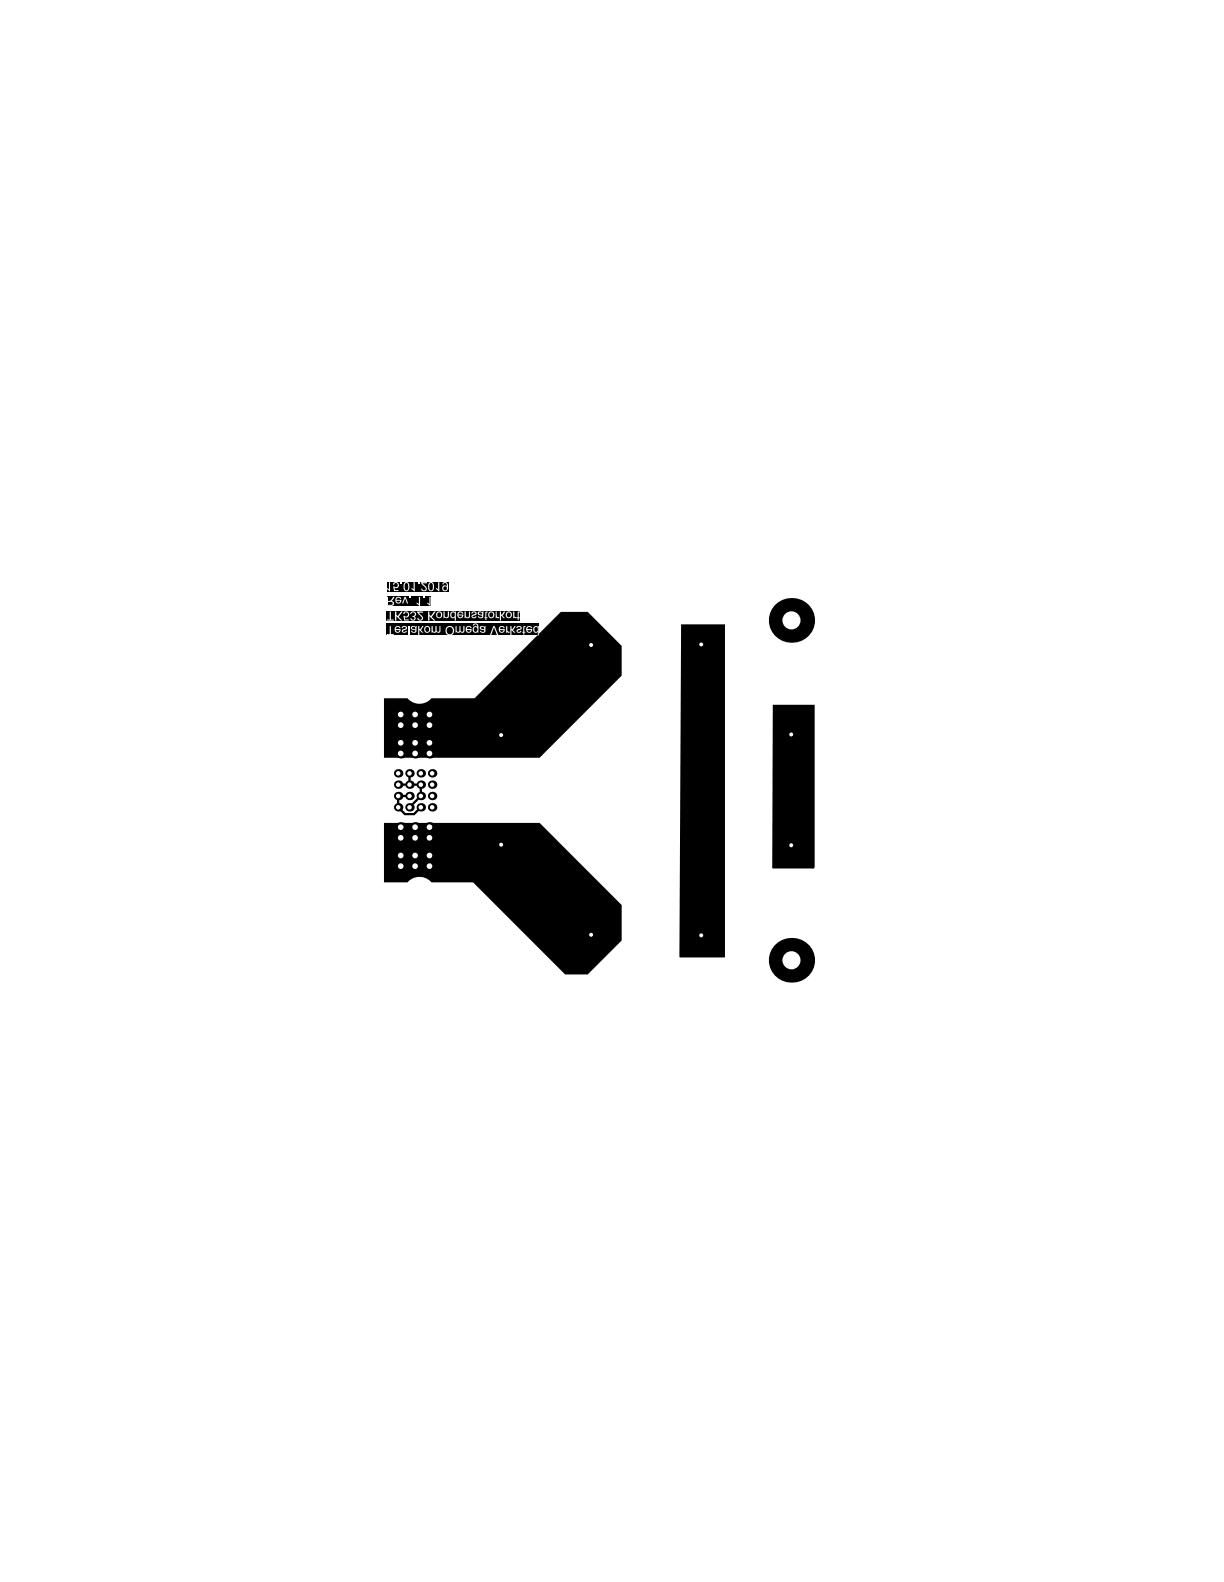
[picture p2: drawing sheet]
<svg xmlns="http://www.w3.org/2000/svg" width="216mm" height="279mm" viewBox="0 0 216 279" stroke-linecap="round" stroke-linejoin="round" font-family="sans-serif">
<path d="M67.7 123.2h4.2a2.78 2.78 0 0 0 4.2 0h7.6l11.1-11.1h.3v-.3l3.8-3.9h4.8l6 6v5.3l-14.5 14.5h-27.5zM120.1 110.1h7.8v58.8h-8l-.1-.1zM67.7 145.2h27.5l14.5 14.4v6.3l-6 6h-4l-16.2-16.3h-7.4a2.78 2.78 0 0 0-4.2 0h-4.2zM136.3 124.3h7.4v28.7l-.3 .3-.1-.1h-7l-.1-.1z" fill="#000"/>
<path d="M70.2 138.4h4v2l-2 2M72.2 136.4v2M72.2 140.4h-2v2l1.2 1.2h1.6l1.2-1.2" fill="none" stroke="#000" stroke-width=".4"/>
<path d="M68.2 102.7h10.9v1.6h-10.9z" fill-rule="evenodd" fill="#000"/>
<g fill="#fff">
<path d="M68.6 102.7h.2v1.6l-.6-.4v-.2l.4 .3z"/>
<path d="M69.5 102.8l.4-.1 .4 .2 .1 .4-.1 .3-.3 .2-.4-.1 .1 .4h.6v.2h-.8l-.1-.8 .5 .1 .2-.1 .1-.4-.3-.3-.6 .3z"/>
<path d="M70.7 102.7h.2v.2h-.2z"/>
<path d="M73 102.7h.2v1.6l-.6-.4v-.2l.4 .3z"/>
<path d="M73.8 102.7h.2v.2h-.2z"/>
<path d="M74.2 102.7h1.1v.2h-.8l.8 .8-.1 .4-.4 .2-.4-.1-.1-.4h.2l.1 .3a.31 .31 0 0 0 .4-.1 .31 .31 0 0 0 0-.4l-.6-.5z"/>
<path d="M77.3 102.7h.2v1.6l-.6-.4v-.2l.4 .3z"/>
<path d="M71.5 102.9l.3-.1 .2 .2v.8l-.2 .3-.4-.1zM71.3 102.8l-.1 .4v.8l.3 .3h.4l.3-.5-.1-.8-.3-.3z"/>
<path d="M75.9 102.9h.3l.1 .2v.8l-.2 .2-.3-.1-.1-.3v-.6zM75.7 102.8l-.2 .3 .1 .9 .2 .2 .4 .1 .3-.4v-.9l-.3-.3z"/>
<path d="M78.2 103.8a.35 .35 0 0 1 .7 0 .35 .35 0 0 1-.7 0zM78.2 102.8l-.2 .3 .6-.3 .2 .3 .1 .4-.2-.2-.3-.1-.4 .4 .1 .5 .5 .2 .4-.3v-1l-.3-.3z"/>
</g>
<path d="M68.2 110h26.9v2.1h-26.9z" fill-rule="evenodd" fill="#000"/>
<g fill="#fff">
<path d="M68.7 110.4h.2v1.5h.6v.1h-1.3v-.1h.5z"/>
<path d="M71 110.5l.4-.1 .4 .3-.1 .3-.5 .2a.21 .21 0 0 0 .1 .3 .21 .21 0 0 0 .3-.2h.2l-.4 .3h-.4l-.1-.2 .1-.4 .5-.1a.23 .23 0 0 0 0-.4 .23 .23 0 0 0-.4 .1l-.1 .2h-.2z"/>
<path d="M72 110.4h.2v1.6h-.2z"/>
<path d="M73.8 110.4h.2v.5l.1 .1 .4-.6h.2l-.5 .8 .5 .4h-.3l-.4-.5v.9h-.2z"/>
<path d="M76.1 110.4h.2v.8l.2 .2 .3-.1v-.9h.2l.1 .9 .3 .1 .1-.2v-.8h.2l-.1 1.1-.3 .1-.3-.2-.2 .2h-.2l-.3-.2v.2h-.2z"/>
<path d="M80.4 110.4h.1l.1 .9 .1 .1h.3v-.2v-.8h.2v.9l.2 .1 .3-.1v-.9h.2v1l-.3 .2h-.2a.19 .19 0 0 0-.2-.2 .19 .19 0 0 0-.2 .2h-.2l-.3-.2v.2h-.1z"/>
<path d="M87 110.4h.3l.6 1.6h-.2l-.5-1.4-.6 1.4h-.2z"/>
<path d="M89.3 110.4h.2v.8l.1 .2h.2v.2h-.2l-.1-.2v.2h-.2z"/>
<path d="M90 110.4h.2v.5l.1 .1 .5-.6h.2l-.5 .8 .4 .4h-.2l-.5-.5v.9h-.2z"/>
<path d="M91.2 110.5l.5-.1 .3 .3-.1 .3-.6 .3 .2 .2 .5-.2-.1 .2-.3 .1h-.3l-.2-.4 .6-.3a.22 .22 0 0 0 0-.3 .22 .22 0 0 0-.3 0l-.1 .2h-.2z"/>
<path d="M92.4 110.5l.3-.1v.2l-.2 .1v.7h.2v.2h-.2v.4l-.2-.1v-.3h-.2v-.2h.2z"/>
<path d="M69.8 111.1l.7 .1-.1 .2-.3 .1-.2-.2zM69.8 110.5l-.2 .4 .1 .5 .4 .2 .3-.1 .3-.5-.9-.1 .3-.3h.3l.1 .2h.2l-.1-.2-.4-.2z"/>
<path d="M72.7 110.6h.3a.22 .22 0 0 1 .2 .1 .22 .22 0 0 1 0 .3l-.5-.1zM72.6 110.5l-.1 .4 .4 .2a.2 .2 0 0 1 .3 0 .2 .2 0 0 1 .1 .2l-.3 .2-.3-.3-.2 .1 .3 .3 .6-.1 .1-1.1h-.2v.2l-.4-.2z"/>
<path d="M75.1 110.7l.3-.1 .3 .2v.4l-.2 .2h-.3l-.1-.1zM74.8 111a.58 .58 0 0 0 1.1 0 .58 .58 0 0 0-1.1 0z"/>
<path d="M78.8 111.3a.61 .61 0 0 1 1.2 0 .61 .61 0 0 1-1.2 0zM78.5 111.3a.81 .81 0 0 0 1.6 0 .81 .81 0 0 0-1.6 0z"/>
<path d="M82.4 111.1l.6 .1-.4 .3-.2-.1zM82.3 110.5l-.2 .5 .1 .4 .4 .2 .4-.1 .2-.2v-.3l-.9-.1 .3-.3h.3l.1 .2h.2l-.1-.2-.4-.2z"/>
<path d="M83.7 110.7l.3-.1 .2 .2v.3l-.2 .3-.4-.1zM83.6 110l-.2 .4 .3-.2h.3l.2 .1v.3l-.3-.2-.3 .2-.2 .3v.4l.4 .3 .4-.2v.2h.2l-.1-1.4-.3-.2z"/>
<path d="M84.9 110.6h.4l.1 .4-.5-.1zM84.7 110.5l-.1 .2 .1 .3 .7 .2v.1l-.3 .2-.3-.3-.1 .1v.1l.3 .2h.5l.1-.2 .1-1h-.2v.2l-.5-.2z"/>
<path d="M88.2 111.1l.6 .1-.3 .3zM88.1 110.5l-.1 .5 .1 .4 .3 .2 .4-.1 .2-.2v-.3l-.8-.1 .2-.3h.3l.1 .2h.2v-.2l-.4-.2z"/>
<path d="M93 111.1l.7 .1-.1 .2-.3 .1-.2-.2zM93 110.5l-.2 .4 .1 .5 .4 .2 .3-.1 .3-.5-.9-.1 .3-.3h.3l.1 .2h.2l-.1-.2-.4-.2z"/>
<path d="M94.3 110.5l-.2 .3v.5l.3 .3 .5-.1v.5h.1v-1.6h-.1v.2l-.3-.2zM94.4 110.7l.2-.1 .3 .2v.4l-.3 .3-.3-.3z"/>
</g>
<path d="M68.2 107.8h23.5v1.7h-23.5z" fill-rule="evenodd" fill="#000"/>
<g fill="#fff">
<path d="M68.7 107.9h.2v1.4h.6v.2h-1.3v-.2h.5z"/>
<path d="M69.7 107.9h.2v.5l.3 .3 .5-.8h.3l-.7 .9 .7 .7h-.3l-.8-.8v.8h-.2z"/>
<path d="M71.3 108l.5-.1 .4 .4-.1 .3-.2 .3-.5-.1 .1 .5h.6v.1h-.8l-.1-.8 .6 .1 .2-.2-.1-.4a.31 .31 0 0 0-.4-.1 .31 .31 0 0 0-.2 .3h-.2z"/>
<path d="M72.5 108l.5-.2 .4 .3v.4l-.3 .2 .2 .2v.3l-.3 .3-.5-.1-.1-.3 .2-.1 .2 .3 .3-.1v-.3l-.4-.1v-.2h.4l.1-.4-.3-.2-.3 .1-.1 .2h-.2z"/>
<path d="M73.6 107.9h1v.2h-.8l.8 .7-.1 .5-.3 .2-.3-.1-.3-.3 .2-.1a.31 .31 0 0 0 .3 .3 .31 .31 0 0 0 .3-.2 .31 .31 0 0 0-.2-.4l-.5-.5z"/>
<path d="M75.5 107.9h.2v.5l.3 .3 .6-.8h.3l-.8 .9 .7 .7h-.3l-.8-.8v.8h-.2z"/>
<path d="M78.2 107.9h.2v.7l.3 .3 .2-.1 .1-.9h.2v.9l-.2 .2h-.4l-.2-.1v.1h-.2z"/>
<path d="M82 107.9h.2v.7l.2 .3 .3-.1v-.9h.2v.9l-.1 .2h-.5l-.2-.1v.1h-.1z"/>
<path d="M83.2 108l.5-.2 .4 .3-.1 .4-.7 .2 .1 .2 .6-.2v.2l-.3 .2-.4-.1-.2-.3 .1-.1 .5-.3a.21 .21 0 0 0 .2-.3 .21 .21 0 0 0-.4 0l-.2 .2h-.2z"/>
<path d="M85.7 107.9h.3v.1l-.2 .1v.8h.2v.1h-.2v.4l-.2-.1v-.3h-.1v-.1h.1z"/>
<path d="M87.4 107.9h.2v.8l.2 .2 .2-.1v.2h-.3l-.1-.1v.1h-.2z"/>
<path d="M88.2 107.9h.2v.4l.1 .2 .4-.6h.2l-.5 .7 .5 .4h-.3l-.4-.4v.9h-.2z"/>
<path d="M90.5 107.9h.2l.1 .8 .1 .2 .2-.1 .1 .2a.25 .25 0 0 1-.5-.1v.1h-.2z"/>
<path d="M91.4 107.9h.3v.1l-.2 .1v.8h.2v.1h-.2v.4l-.2-.1v-.3h-.1v-.1h.1z"/>
<path d="M77.3 108.1l.2-.1 .3 .2v.5l-.2 .2h-.3l-.1-.2-.1-.4zM76.9 108.5a.6 .6 0 0 0 1.2 0 .6 .6 0 0 0-1.2 0z"/>
<path d="M79.6 107.9l-.2 .4 .1 .5 .3 .3 .4-.2v.6h.2v-1.6h-.2v.1l-.2-.2zM79.7 108.1l.4-.1 .1 .5a.34 .34 0 0 1-.4 .4 .34 .34 0 0 1-.2-.6z"/>
<path d="M80.9 108.6h.6l-.1 .2-.3 .1zM80.8 108l-.1 .6 .1 .3 .3 .2 .4-.1 .2-.6h-.8v-.1l.2-.3h.3l.1 .2h.2l-.1-.2-.3-.2z"/>
<path d="M84.5 108h.4l.1 .5-.5-.2zM84.3 107.9v.4l.4 .3a.21 .21 0 0 1 .3 0 .21 .21 0 0 1 0 .3 .21 .21 0 0 1-.3 0l-.2-.2h-.2l.3 .3 .6-.1 .1-1h-.2v.1l-.4-.2z"/>
<path d="M86.4 108.1l.3-.1 .2 .2 .1 .4-.3 .3-.3-.1-.1-.1zM86.1 108.5a.58 .58 0 0 0 1.1 0 .58 .58 0 0 0-1.1 0z"/>
<path d="M89.5 108.1h.5l.1 .5a.38 .38 0 0 1-.6 .1 .38 .38 0 0 1 0-.6zM89.2 108.5a.59 .59 0 0 0 1.1 0 .59 .59 0 0 0-1.1 0z"/>
</g>
<path d="M68.2 105.2h7.8v1.7h-7.8z" fill-rule="evenodd" fill="#000"/>
<g fill="#fff">
<path d="M71.4 105.3h.2l.4 1.1h-.2l-.3-.9-.4 .9h-.2z"/>
<path d="M72.2 105.3h.2v.2h-.2z"/>
<path d="M73.9 105.3h.2v1.6l-.6-.4v-.2l.4 .2z"/>
<path d="M74.7 105.3h.2v.2h-.2z"/>
<path d="M75.7 105.3h.2v1.6l-.5-.4v-.2l.3 .2z"/>
<path d="M68.4 106.2h.7l.1 .4-.2 .1h-.6zM68.2 105.3v1.6l1.1-.1 .2-.2v-.3l-.5-.3 .6-.7h-.2l-.6 .7h-.4v-.7z"/>
<path d="M70 106h.6a.32 .32 0 0 1-.3 .3 .32 .32 0 0 1-.3-.3zM69.9 105.4l-.2 .4 .2 .5 .3 .2 .4-.1 .2-.6-.9-.1 .1-.2 .3-.1 .3 .3 .2-.1-.1-.2-.3-.1z"/>
</g>
<circle cx="70.7" cy="150.9" r=".89" fill="#000"/>
<circle cx="70.7" cy="150.9" r=".5" fill="#fff"/>
<circle cx="70.7" cy="152.8" r=".89" fill="#000"/>
<circle cx="70.7" cy="152.8" r=".5" fill="#fff"/>
<circle cx="70.7" cy="145.9" r=".89" fill="#000"/>
<circle cx="70.7" cy="145.9" r=".5" fill="#fff"/>
<circle cx="70.2" cy="142.4" r=".74" fill="#000"/>
<circle cx="70.2" cy="142.4" r=".4" fill="#fff"/>
<circle cx="70.2" cy="138.4" r=".74" fill="#000"/>
<circle cx="70.2" cy="138.4" r=".4" fill="#fff"/>
<circle cx="70.2" cy="136.4" r=".74" fill="#000"/>
<circle cx="70.2" cy="136.4" r=".4" fill="#fff"/>
<circle cx="70.7" cy="131" r=".89" fill="#000"/>
<circle cx="70.7" cy="131" r=".5" fill="#fff"/>
<circle cx="70.7" cy="126" r=".89" fill="#000"/>
<circle cx="70.7" cy="126" r=".5" fill="#fff"/>
<circle cx="70.7" cy="127.9" r=".89" fill="#000"/>
<circle cx="70.7" cy="127.9" r=".5" fill="#fff"/>
<circle cx="73.2" cy="150.9" r=".89" fill="#000"/>
<circle cx="73.2" cy="150.9" r=".5" fill="#fff"/>
<circle cx="75.8" cy="150.9" r=".89" fill="#000"/>
<circle cx="75.8" cy="150.9" r=".5" fill="#fff"/>
<circle cx="75.8" cy="152.8" r=".89" fill="#000"/>
<circle cx="75.8" cy="152.8" r=".5" fill="#fff"/>
<circle cx="73.2" cy="152.8" r=".89" fill="#000"/>
<circle cx="73.2" cy="152.8" r=".5" fill="#fff"/>
<circle cx="75.8" cy="145.9" r=".89" fill="#000"/>
<circle cx="75.8" cy="145.9" r=".5" fill="#fff"/>
<circle cx="73.2" cy="145.9" r=".89" fill="#000"/>
<circle cx="73.2" cy="145.9" r=".5" fill="#fff"/>
<circle cx="76.2" cy="142.4" r=".74" fill="#000"/>
<circle cx="76.2" cy="142.4" r=".4" fill="#fff"/>
<circle cx="74.2" cy="142.4" r=".74" fill="#000"/>
<circle cx="74.2" cy="142.4" r=".4" fill="#fff"/>
<circle cx="74.2" cy="138.4" r=".74" fill="#000"/>
<circle cx="74.2" cy="138.4" r=".4" fill="#fff"/>
<circle cx="76.2" cy="138.4" r=".74" fill="#000"/>
<circle cx="76.2" cy="138.4" r=".4" fill="#fff"/>
<circle cx="74.2" cy="136.4" r=".74" fill="#000"/>
<circle cx="74.2" cy="136.4" r=".4" fill="#fff"/>
<circle cx="76.2" cy="136.4" r=".74" fill="#000"/>
<circle cx="76.2" cy="136.4" r=".4" fill="#fff"/>
<circle cx="73.2" cy="131" r=".89" fill="#000"/>
<circle cx="73.2" cy="131" r=".5" fill="#fff"/>
<circle cx="75.8" cy="131" r=".89" fill="#000"/>
<circle cx="75.8" cy="131" r=".5" fill="#fff"/>
<circle cx="75.8" cy="126" r=".89" fill="#000"/>
<circle cx="75.8" cy="126" r=".5" fill="#fff"/>
<circle cx="73.2" cy="126" r=".89" fill="#000"/>
<circle cx="73.2" cy="126" r=".5" fill="#fff"/>
<circle cx="75.8" cy="127.9" r=".89" fill="#000"/>
<circle cx="75.8" cy="127.9" r=".5" fill="#fff"/>
<circle cx="73.2" cy="127.9" r=".89" fill="#000"/>
<circle cx="73.2" cy="127.9" r=".5" fill="#fff"/>
<circle cx="123.7" cy="113.7" r="1.19" fill="#000"/>
<circle cx="123.7" cy="113.7" r=".35" fill="#fff"/>
<circle cx="139.6" cy="129.6" r="1.19" fill="#000"/>
<circle cx="139.6" cy="129.6" r=".35" fill="#fff"/>
<circle cx="70.7" cy="147.8" r=".89" fill="#000"/>
<circle cx="70.7" cy="147.8" r=".5" fill="#fff"/>
<circle cx="70.7" cy="132.9" r=".89" fill="#000"/>
<circle cx="70.7" cy="132.9" r=".5" fill="#fff"/>
<circle cx="70.2" cy="140.4" r=".74" fill="#000"/>
<circle cx="70.2" cy="140.4" r=".4" fill="#fff"/>
<circle cx="73.2" cy="147.8" r=".89" fill="#000"/>
<circle cx="73.2" cy="147.8" r=".5" fill="#fff"/>
<circle cx="75.8" cy="147.8" r=".89" fill="#000"/>
<circle cx="75.8" cy="147.8" r=".5" fill="#fff"/>
<circle cx="73.2" cy="132.9" r=".89" fill="#000"/>
<circle cx="73.2" cy="132.9" r=".5" fill="#fff"/>
<circle cx="75.8" cy="132.9" r=".89" fill="#000"/>
<circle cx="75.8" cy="132.9" r=".5" fill="#fff"/>
<circle cx="74.2" cy="140.4" r=".74" fill="#000"/>
<circle cx="74.2" cy="140.4" r=".4" fill="#fff"/>
<circle cx="76.2" cy="140.4" r=".74" fill="#000"/>
<circle cx="76.2" cy="140.4" r=".4" fill="#fff"/>
<circle cx="123.7" cy="165" r="1.19" fill="#000"/>
<circle cx="123.7" cy="165" r=".35" fill="#fff"/>
<circle cx="139.6" cy="149.1" r="1.19" fill="#000"/>
<circle cx="139.6" cy="149.1" r=".35" fill="#fff"/>
<circle cx="72.2" cy="142.4" r=".74" fill="#000"/>
<circle cx="72.2" cy="142.4" r=".4" fill="#fff"/>
<circle cx="72.2" cy="138.4" r=".74" fill="#000"/>
<circle cx="72.2" cy="138.4" r=".4" fill="#fff"/>
<circle cx="72.2" cy="136.4" r=".74" fill="#000"/>
<circle cx="72.2" cy="136.4" r=".4" fill="#fff"/>
<circle cx="88.4" cy="129.7" r="1.19" fill="#000"/>
<circle cx="88.4" cy="129.7" r=".35" fill="#fff"/>
<circle cx="104.3" cy="113.8" r="1.19" fill="#000"/>
<circle cx="104.3" cy="113.8" r=".35" fill="#fff"/>
<circle cx="88.4" cy="149" r="1.19" fill="#000"/>
<circle cx="88.4" cy="149" r=".35" fill="#fff"/>
<circle cx="72.2" cy="140.4" r=".74" fill="#000"/>
<circle cx="72.2" cy="140.4" r=".4" fill="#fff"/>
<circle cx="104.3" cy="164.9" r="1.19" fill="#000"/>
<circle cx="104.3" cy="164.9" r=".35" fill="#fff"/>
<circle cx="139.6" cy="169.4" r="4" fill="#000"/>
<circle cx="139.6" cy="169.4" r="1.6" fill="#fff"/>
<circle cx="139.6" cy="109.4" r="4" fill="#000"/>
<circle cx="139.6" cy="109.4" r="1.6" fill="#fff"/>
</svg>
